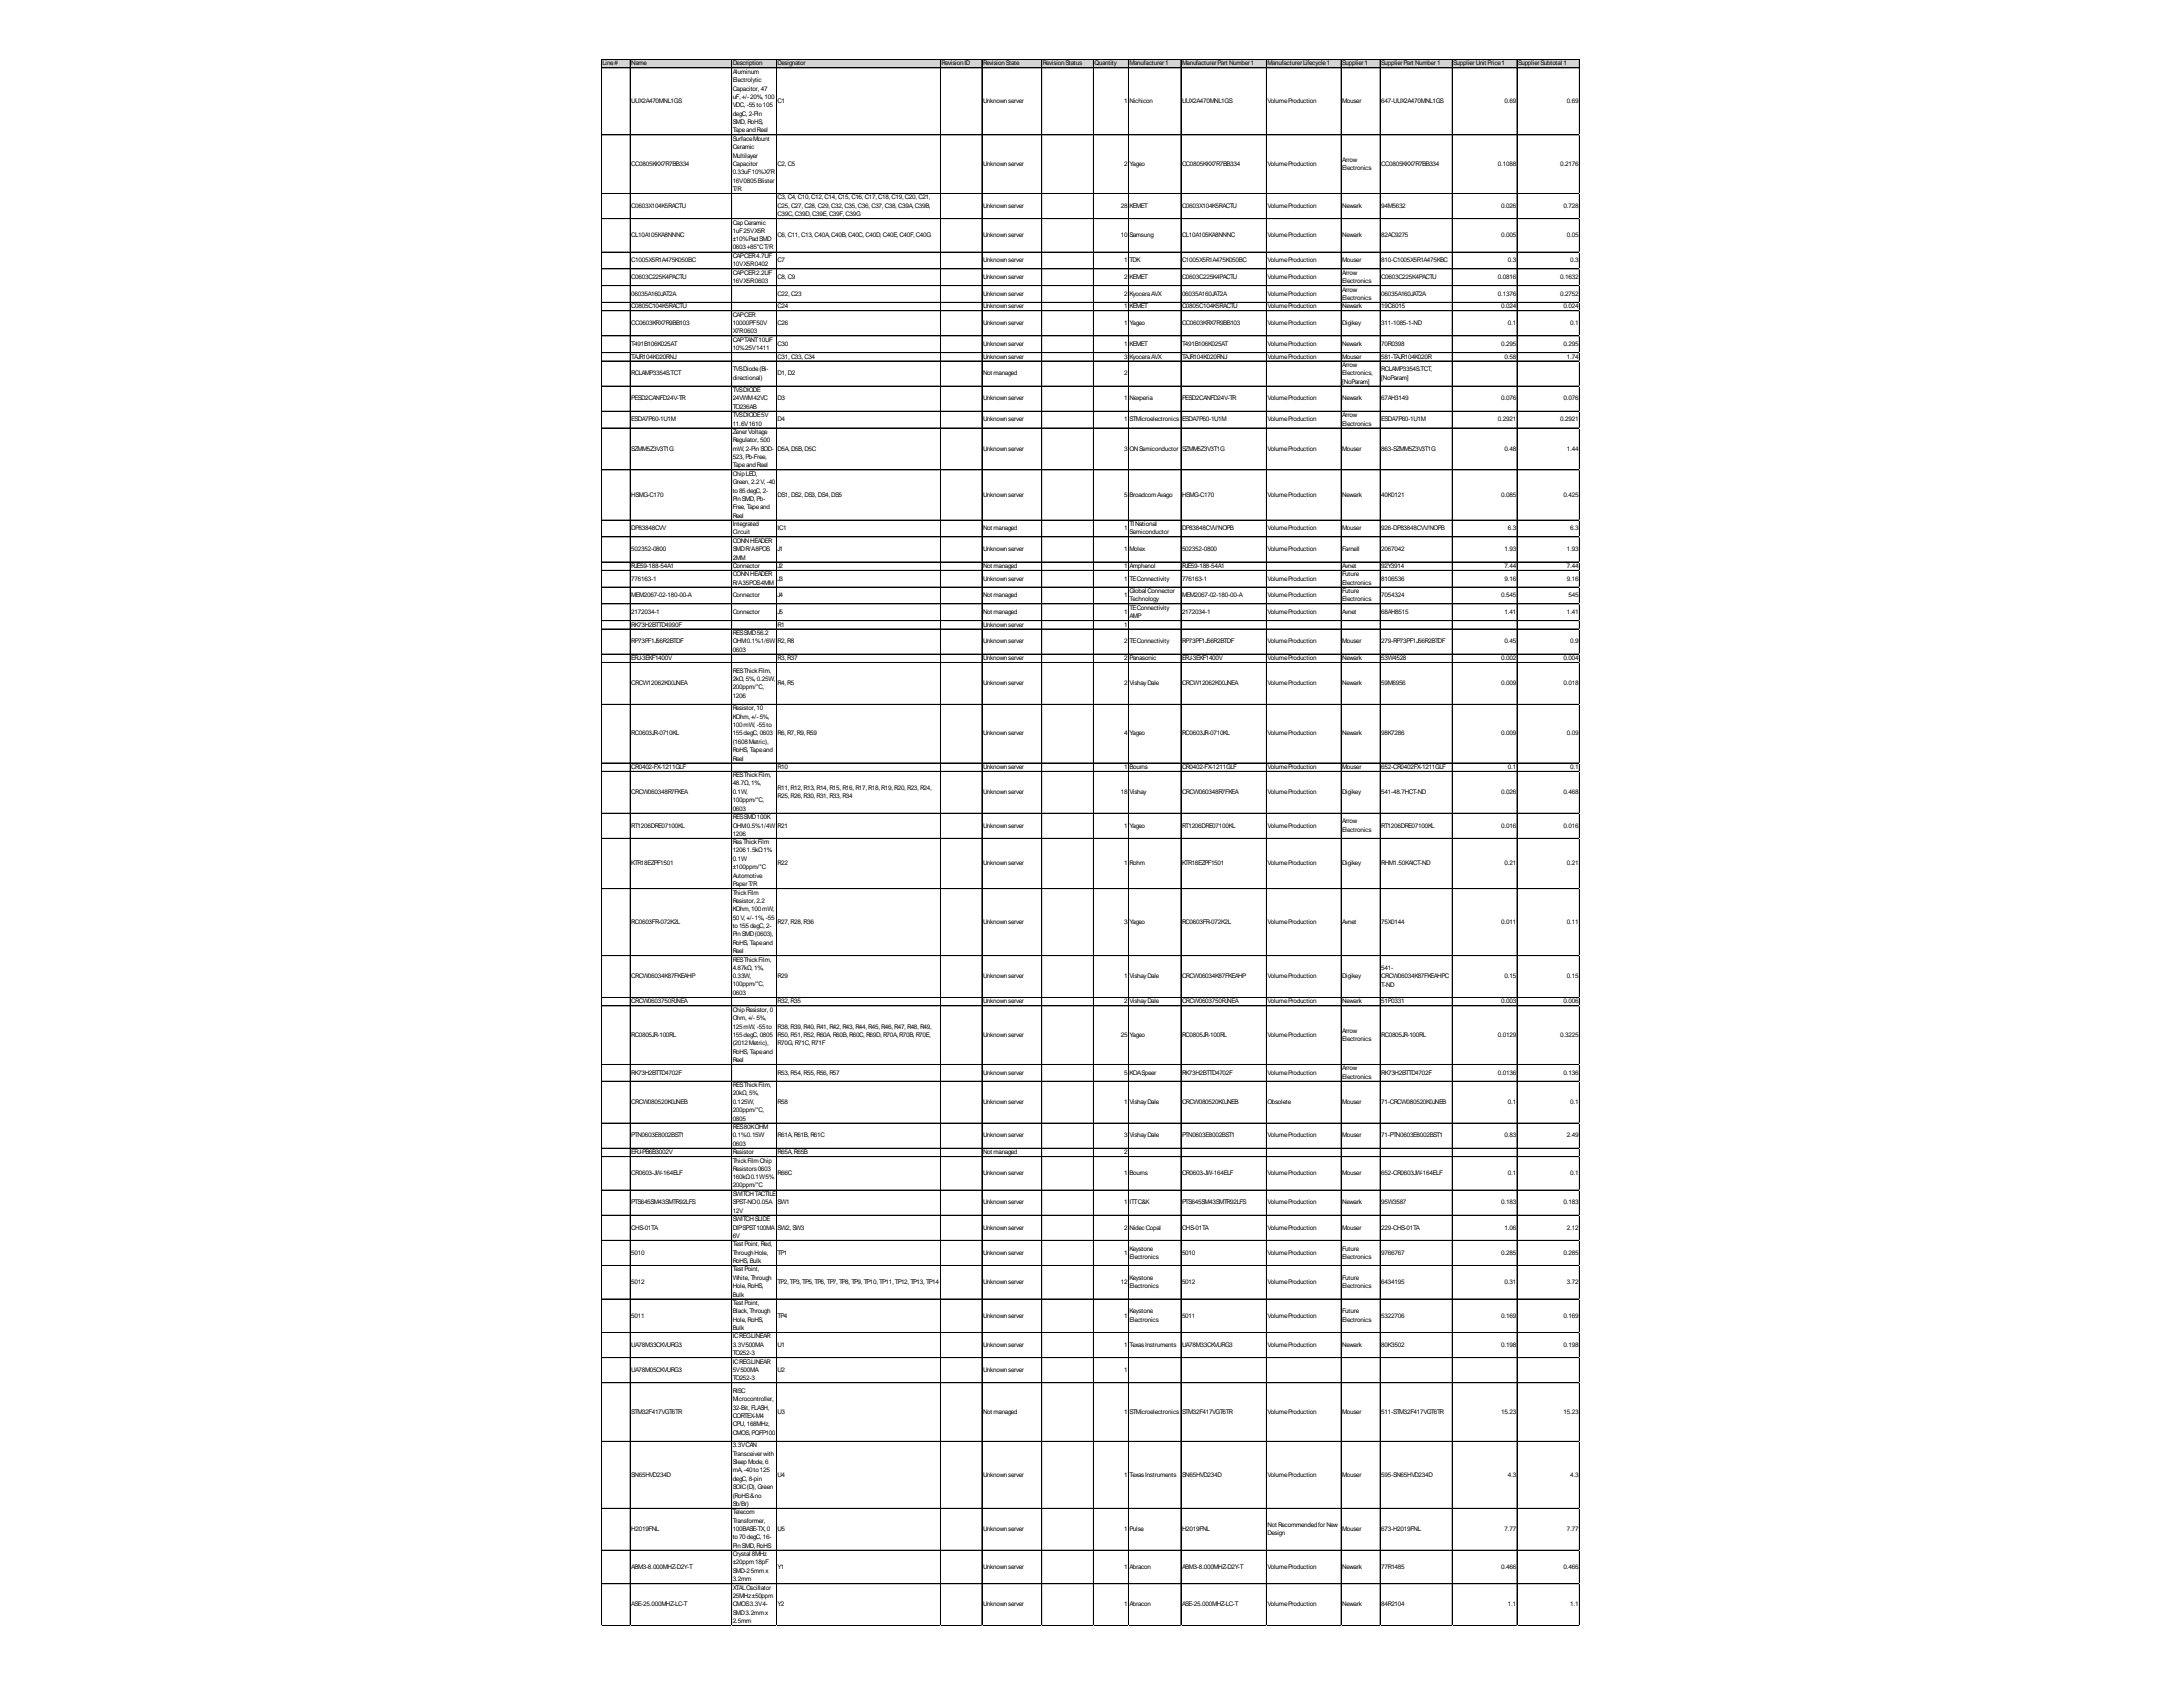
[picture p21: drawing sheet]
<svg xmlns="http://www.w3.org/2000/svg" width="279mm" height="216mm" viewBox="0 0 279 216" stroke-linecap="round" stroke-linejoin="round" font-family="sans-serif">
<defs><g id="words">
<g font-size=".8">
<text x="77.1" y="8.4">Line#</text>
<text x="80.8" y="8.4">Name</text>
<text x="93.8" y="8.4">Description</text>
<text x="93.8" y="9.5">Aluminum</text>
<text x="93.8" y="10.5">Electrolytic</text>
<text x="93.8" y="11.6">Capacitor,47</text>
<text x="99.5" y="8.4">Designator</text>
<text x="120.5" y="8.4">RevisionID</text>
<text x="125.8" y="8.4">RevisionState</text>
<text x="133.5" y="8.4">RevisionStatus</text>
<text x="140.1" y="8.4">Quantity</text>
<text x="144.6" y="8.4">Manufacturer1</text>
<text x="151.3" y="8.4">ManufacturerPart Number1</text>
<text x="162.2" y="8.4">ManufacturerLifecycle1</text>
<text x="171.8" y="8.4">Supplier1</text>
<text x="176.8" y="8.4">SupplierPart Number1</text>
<text x="186" y="8.4">SupplierUnit Price1</text>
<text x="194.3" y="8.4">SupplierSubtotal 1</text>
<text x="80.8" y="13.2">UUX2A470MNL1GS</text>
<text x="93.8" y="12.7">uF,+/-20%,100</text>
<text x="93.8" y="13.7">VDC,-55to105</text>
<text x="93.8" y="14.8">degC,2-Pin</text>
<text x="93.8" y="15.9">SMD,RoHS,</text>
<text x="93.8" y="17">TapeandReel</text>
<text x="99.5" y="13.2">C1</text>
<text x="125.8" y="13.2">Unknownserver</text>
<text x="143.9" y="13.2">1</text>
<text x="144.6" y="13.2">Nichicon</text>
<text x="151.3" y="13.2">UUX2A470MNL1GS</text>
<text x="162.2" y="13.2">VolumeProduction</text>
<text x="171.8" y="13.2">Mouser</text>
<text x="176.8" y="13.2">647-UUX2A470MNL1GS</text>
<text x="192.6" y="13.2">0.69</text>
<text x="200.5" y="13.2">0.69</text>
<text x="80.8" y="21.2">CC0805KKX7R7BB334</text>
<text x="93.8" y="18">SurfaceMount</text>
<text x="93.8" y="19.1">Ceramic</text>
<text x="93.8" y="20.2">Multilayer</text>
<text x="93.8" y="21.2">Capacitor</text>
<text x="93.8" y="22.3">0.33uF10%X7R</text>
<text x="93.8" y="23.4">16V0805Blister</text>
<text x="99.5" y="21.2">C2,C5</text>
<text x="125.8" y="21.2">Unknownserver</text>
<text x="143.9" y="21.2">2</text>
<text x="144.6" y="21.2">Yageo</text>
<text x="151.3" y="21.2">CC0805KKX7R7BB334</text>
<text x="162.2" y="21.2">VolumeProduction</text>
<text x="171.8" y="20.7">Arrow</text>
<text x="171.8" y="21.8">Electronics</text>
<text x="176.8" y="21.2">CC0805KKX7R7BB334</text>
<text x="191.7" y="21.2">0.1088</text>
<text x="199.7" y="21.2">0.2176</text>
<text x="80.8" y="26.6">C0603X104K5RACTU</text>
<text x="93.8" y="24.5">T/R</text>
<text x="93.8" y="28.7">CapCeramic</text>
<text x="93.8" y="29.8">1uF25VX5R</text>
<text x="99.5" y="25.5">C3,C4,C10,C12,C14,C15,C16,C17,C18,C19,C20,C21,</text>
<text x="99.5" y="26.6">C25,C27,C28,C29,C32,C35,C36,C37,C38,C39A,C39B,</text>
<text x="99.5" y="27.7">C39C,C39D,C39E,C39F,C39G</text>
<text x="125.8" y="26.6">Unknownserver</text>
<text x="143.5" y="26.6">28</text>
<text x="144.6" y="26.6">KEMET</text>
<text x="151.3" y="26.6">C0603X104K5RACTU</text>
<text x="162.2" y="26.6">VolumeProduction</text>
<text x="171.8" y="26.6">Newark</text>
<text x="176.8" y="26.6">94M5632</text>
<text x="192.1" y="26.6">0.026</text>
<text x="200.1" y="26.6">0.728</text>
<text x="80.8" y="30.4">CL10A105KA8NNNC</text>
<text x="80.8" y="33.6">C1005X5R1A475K050BC</text>
<text x="80.8" y="35.7">C0603C225K4PACTU</text>
<text x="93.8" y="30.8">±10%PadSMD</text>
<text x="93.8" y="31.9">0603+85°CT/R</text>
<text x="93.8" y="33">CAPCER4.7UF</text>
<text x="93.8" y="34.1">10VX5R0402</text>
<text x="93.8" y="35.2">CAPCER2.2UF</text>
<text x="99.5" y="30.4">C6,C11,C13,C40A,C40B,C40C,C40D,C40E,C40F,C40G</text>
<text x="99.5" y="33.6">C7</text>
<text x="99.5" y="35.7">C8,C9</text>
<text x="125.8" y="30.4">Unknownserver</text>
<text x="125.8" y="33.6">Unknownserver</text>
<text x="125.8" y="35.7">Unknownserver</text>
<text x="143.5" y="30.4">10</text>
<text x="143.9" y="33.6">1</text>
<text x="143.9" y="35.7">2</text>
<text x="144.6" y="30.4">Samsung</text>
<text x="144.6" y="33.6">TDK</text>
<text x="144.6" y="35.7">KEMET</text>
<text x="151.3" y="30.4">CL10A105KA8NNNC</text>
<text x="151.3" y="33.6">C1005X5R1A475K050BC</text>
<text x="151.3" y="35.7">C0603C225K4PACTU</text>
<text x="162.2" y="30.4">VolumeProduction</text>
<text x="162.2" y="33.6">VolumeProduction</text>
<text x="162.2" y="35.7">VolumeProduction</text>
<text x="171.8" y="30.4">Newark</text>
<text x="171.8" y="33.6">Mouser</text>
<text x="171.8" y="35.2">Arrow</text>
<text x="176.8" y="30.4">82AC9275</text>
<text x="176.8" y="33.6">810-C1005X5R1A475KBC</text>
<text x="176.8" y="35.7">C0603C225K4PACTU</text>
<text x="191.7" y="35.7">0.0816</text>
<text x="192.1" y="30.4">0.005</text>
<text x="193" y="33.6">0.3</text>
<text x="199.7" y="35.7">0.1632</text>
<text x="200.5" y="30.4">0.05</text>
<text x="201" y="33.6">0.3</text>
<text x="80.8" y="37.9">06035A160JAT2A</text>
<text x="80.8" y="39.5">C0805C104K5RACTU</text>
<text x="80.8" y="41.6">CC0603KRX7R9BB103</text>
<text x="93.8" y="36.2">16VX5R0603</text>
<text x="93.8" y="40.5">CAPCER</text>
<text x="93.8" y="41.6">10000PF50V</text>
<text x="99.5" y="37.9">C22,C23</text>
<text x="99.5" y="39.5">C24</text>
<text x="99.5" y="41.6">C26</text>
<text x="125.8" y="37.9">Unknownserver</text>
<text x="125.8" y="39.5">Unknownserver</text>
<text x="125.8" y="41.6">Unknownserver</text>
<text x="143.9" y="37.9">2</text>
<text x="143.9" y="39.5">1</text>
<text x="143.9" y="41.6">1</text>
<text x="144.6" y="37.9">KyoceraAVX</text>
<text x="144.6" y="39.5">KEMET</text>
<text x="144.6" y="41.6">Yageo</text>
<text x="151.3" y="37.9">06035A160JAT2A</text>
<text x="151.3" y="39.5">C0805C104K5RACTU</text>
<text x="151.3" y="41.6">CC0603KRX7R9BB103</text>
<text x="162.2" y="37.9">VolumeProduction</text>
<text x="162.2" y="39.5">VolumeProduction</text>
<text x="162.2" y="41.6">VolumeProduction</text>
<text x="171.8" y="36.2">Electronics</text>
<text x="171.8" y="37.3">Arrow</text>
<text x="171.8" y="38.4">Electronics</text>
<text x="171.8" y="39.5">Newark</text>
<text x="171.8" y="41.6">Digikey</text>
<text x="176.8" y="37.9">06035A160JAT2A</text>
<text x="176.8" y="39.5">19C6015</text>
<text x="176.8" y="41.6">311-1085-1-ND</text>
<text x="191.7" y="37.9">0.1376</text>
<text x="192.1" y="39.5">0.024</text>
<text x="193" y="41.6">0.1</text>
<text x="199.7" y="37.9">0.2752</text>
<text x="200.1" y="39.5">0.024</text>
<text x="201" y="41.6">0.1</text>
<text x="80.8" y="44.3">T491B106K025AT</text>
<text x="80.8" y="45.9">TAJR104K020RNJ</text>
<text x="93.8" y="42.7">X7R0603</text>
<text x="93.8" y="43.8">CAPTANT10UF</text>
<text x="93.8" y="44.8">10%25V1411</text>
<text x="93.8" y="47.5">TVSDiode(Bi-</text>
<text x="99.5" y="44.3">C30</text>
<text x="99.5" y="45.9">C31,C33,C34</text>
<text x="125.8" y="44.3">Unknownserver</text>
<text x="125.8" y="45.9">Unknownserver</text>
<text x="143.9" y="44.3">1</text>
<text x="143.9" y="45.9">3</text>
<text x="144.6" y="44.3">KEMET</text>
<text x="144.6" y="45.9">KyoceraAVX</text>
<text x="151.3" y="44.3">T491B106K025AT</text>
<text x="151.3" y="45.9">TAJR104K020RNJ</text>
<text x="162.2" y="44.3">VolumeProduction</text>
<text x="162.2" y="45.9">VolumeProduction</text>
<text x="171.8" y="44.3">Newark</text>
<text x="171.8" y="45.9">Mouser</text>
<text x="171.8" y="47">Arrow</text>
<text x="176.8" y="44.3">70R0398</text>
<text x="176.8" y="45.9">581-TAJR104K020R</text>
<text x="176.8" y="47.5">RCLAMP3354S.TCT,</text>
<text x="192.1" y="44.3">0.295</text>
<text x="192.6" y="45.9">0.58</text>
<text x="200.1" y="44.3">0.295</text>
<text x="200.5" y="45.9">1.74</text>
<text x="80.8" y="48">RCLAMP3354S.TCT</text>
<text x="80.8" y="51.3">PESD2CANFD24V-TR</text>
<text x="80.8" y="53.9">ESDA7P60-1U1M</text>
<text x="93.8" y="48.6">directional)</text>
<text x="93.8" y="50.2">TVSDIODE</text>
<text x="93.8" y="51.3">24VWM42VC</text>
<text x="93.8" y="52.3">TO236AB</text>
<text x="93.8" y="53.4">TVSDIODE5V</text>
<text x="99.5" y="48">D1,D2</text>
<text x="99.5" y="51.3">D3</text>
<text x="99.5" y="53.9">D4</text>
<text x="125.8" y="48">Not managed</text>
<text x="125.8" y="51.3">Unknownserver</text>
<text x="125.8" y="53.9">Unknownserver</text>
<text x="143.9" y="48">2</text>
<text x="143.9" y="51.3">1</text>
<text x="143.9" y="53.9">1</text>
<text x="144.6" y="51.3">Nexperia</text>
<text x="144.6" y="53.9">STMicroelectronics</text>
<text x="151.3" y="51.3">PESD2CANFD24V-TR</text>
<text x="151.3" y="53.9">ESDA7P60-1U1M</text>
<text x="162.2" y="51.3">VolumeProduction</text>
<text x="162.2" y="53.9">VolumeProduction</text>
<text x="171.8" y="48">Electronics,</text>
<text x="171.8" y="49.1">[NoParam]</text>
<text x="171.8" y="51.3">Newark</text>
<text x="171.8" y="53.4">Arrow</text>
<text x="176.8" y="48.6">[NoParam]</text>
<text x="176.8" y="51.3">67AH3149</text>
<text x="176.8" y="53.9">ESDA7P60-1U1M</text>
<text x="191.7" y="53.9">0.2921</text>
<text x="192.1" y="51.3">0.076</text>
<text x="199.7" y="53.9">0.2921</text>
<text x="200.1" y="51.3">0.076</text>
<text x="80.8" y="57.7">SZMM5Z3V3T1G</text>
<text x="93.8" y="54.5">11.6V1610</text>
<text x="93.8" y="55.5">ZenerVoltage</text>
<text x="93.8" y="56.6">Regulator,500</text>
<text x="93.8" y="57.7">mW,2-PinSOD-</text>
<text x="93.8" y="58.8">523,Pb-Free,</text>
<text x="93.8" y="59.8">TapeandReel</text>
<text x="99.5" y="57.7">D5A,D5B,D5C</text>
<text x="125.8" y="57.7">Unknownserver</text>
<text x="143.9" y="57.7">3</text>
<text x="144.6" y="57.7">ONSemiconductor</text>
<text x="151.3" y="57.7">SZMM5Z3V3T1G</text>
<text x="162.2" y="57.7">VolumeProduction</text>
<text x="171.8" y="54.5">Electronics</text>
<text x="171.8" y="57.7">Mouser</text>
<text x="176.8" y="57.7">863-SZMM5Z3V3T1G</text>
<text x="192.6" y="57.7">0.48</text>
<text x="200.5" y="57.7">1.44</text>
<text x="80.8" y="63.6">HSMG-C170</text>
<text x="93.8" y="60.9">ChipLED,</text>
<text x="93.8" y="62">Green,2.2V,-40</text>
<text x="93.8" y="63">to85degC,2-</text>
<text x="93.8" y="64.1">PinSMD,Pb-</text>
<text x="93.8" y="65.2">Free,Tapeand</text>
<text x="99.5" y="63.6">DS1,DS2,DS3,DS4,DS5</text>
<text x="125.8" y="63.6">Unknownserver</text>
<text x="143.9" y="63.6">5</text>
<text x="144.6" y="63.6">BroadcomAvago</text>
<text x="151.3" y="63.6">HSMG-C170</text>
<text x="162.2" y="63.6">VolumeProduction</text>
<text x="171.8" y="63.6">Newark</text>
<text x="176.8" y="63.6">40K0121</text>
<text x="192.1" y="63.6">0.085</text>
<text x="200.1" y="63.6">0.425</text>
<text x="80.8" y="67.9">DP83848CVV</text>
<text x="80.8" y="70.5">502352-0800</text>
<text x="93.8" y="66.3">Reel</text>
<text x="93.8" y="67.3">Integrated</text>
<text x="93.8" y="68.4">Circuit</text>
<text x="93.8" y="69.5">CONNHEADER</text>
<text x="93.8" y="70.5">SMDR/A8POS</text>
<text x="93.8" y="71.6">2MM</text>
<text x="99.5" y="67.9">IC1</text>
<text x="99.5" y="70.5">J1</text>
<text x="125.8" y="67.9">Not managed</text>
<text x="125.8" y="70.5">Unknownserver</text>
<text x="143.9" y="67.9">1</text>
<text x="143.9" y="70.5">1</text>
<text x="144.6" y="67.3">TINational</text>
<text x="144.6" y="68.4">Semiconductor</text>
<text x="144.6" y="70.5">Molex</text>
<text x="151.3" y="67.9">DP83848CVV/NOPB</text>
<text x="151.3" y="70.5">502352-0800</text>
<text x="162.2" y="67.9">VolumeProduction</text>
<text x="162.2" y="70.5">VolumeProduction</text>
<text x="171.8" y="67.9">Mouser</text>
<text x="171.8" y="70.5">Farnell</text>
<text x="176.8" y="67.9">926-DP83848CVV/NOPB</text>
<text x="176.8" y="70.5">2067042</text>
<text x="192.6" y="70.5">1.93</text>
<text x="193" y="67.9">6.3</text>
<text x="200.5" y="70.5">1.93</text>
<text x="201" y="67.9">6.3</text>
<text x="80.8" y="72.7">RJE59-188-54A1</text>
<text x="80.8" y="74.3">776163-1</text>
<text x="80.8" y="76.4">MEM2067-02-180-00-A</text>
<text x="93.8" y="72.7">Connector</text>
<text x="93.8" y="73.8">CONNHEADER</text>
<text x="93.8" y="74.8">R/A35POS4MM</text>
<text x="93.8" y="76.4">Connector</text>
<text x="99.5" y="72.7">J2</text>
<text x="99.5" y="74.3">J3</text>
<text x="99.5" y="76.4">J4</text>
<text x="125.8" y="72.7">Not managed</text>
<text x="125.8" y="74.3">Unknownserver</text>
<text x="125.8" y="76.4">Not managed</text>
<text x="143.9" y="72.7">1</text>
<text x="143.9" y="74.3">1</text>
<text x="143.9" y="76.4">1</text>
<text x="144.6" y="72.7">Amphenol</text>
<text x="144.6" y="74.3">TEConnectivity</text>
<text x="144.6" y="75.9">Global Connector</text>
<text x="144.6" y="77">Technology</text>
<text x="151.3" y="72.7">RJE59-188-54A1</text>
<text x="151.3" y="74.3">776163-1</text>
<text x="151.3" y="76.4">MEM2067-02-180-00-A</text>
<text x="162.2" y="74.3">VolumeProduction</text>
<text x="162.2" y="76.4">VolumeProduction</text>
<text x="171.8" y="72.7">Avnet</text>
<text x="171.8" y="73.8">Future</text>
<text x="171.8" y="74.8">Electronics</text>
<text x="171.8" y="75.9">Future</text>
<text x="171.8" y="77">Electronics</text>
<text x="176.8" y="72.7">92Y3914</text>
<text x="176.8" y="74.3">8106536</text>
<text x="176.8" y="76.4">7054324</text>
<text x="192.1" y="76.4">0.545</text>
<text x="192.6" y="72.7">7.44</text>
<text x="192.6" y="74.3">9.16</text>
<text x="200.5" y="72.7">7.44</text>
<text x="200.5" y="74.3">9.16</text>
<text x="200.8" y="76.4">545</text>
<text x="80.8" y="78.6">2172034-1</text>
<text x="80.8" y="80.2">RK73H2BTTD4990F</text>
<text x="80.8" y="82.3">RP73PF1J56R2BTDF</text>
<text x="93.8" y="78.6">Connector</text>
<text x="93.8" y="81.3">RESSMD56.2</text>
<text x="93.8" y="82.3">OHM0.1%1/6W</text>
<text x="93.8" y="83.4">0603</text>
<text x="99.5" y="78.6">J5</text>
<text x="99.5" y="80.2">R1</text>
<text x="99.5" y="82.3">R2,R8</text>
<text x="125.8" y="78.6">Not managed</text>
<text x="125.8" y="80.2">Unknownserver</text>
<text x="125.8" y="82.3">Unknownserver</text>
<text x="143.9" y="78.6">1</text>
<text x="143.9" y="80.2">1</text>
<text x="143.9" y="82.3">2</text>
<text x="144.6" y="78">TEConnectivity</text>
<text x="144.6" y="79.1">AMP</text>
<text x="144.6" y="82.3">TEConnectivity</text>
<text x="151.3" y="78.6">2172034-1</text>
<text x="151.3" y="82.3">RP73PF1J56R2BTDF</text>
<text x="162.2" y="78.6">VolumeProduction</text>
<text x="162.2" y="82.3">VolumeProduction</text>
<text x="171.8" y="78.6">Avnet</text>
<text x="171.8" y="82.3">Mouser</text>
<text x="176.8" y="78.6">68AH8515</text>
<text x="176.8" y="82.3">279-RP73PF1J56R2BTDF</text>
<text x="192.6" y="78.6">1.41</text>
<text x="192.6" y="82.3">0.45</text>
<text x="200.5" y="78.6">1.41</text>
<text x="201" y="82.3">0.9</text>
<text x="80.8" y="84.5">ERJ-3EKF1400V</text>
<text x="80.8" y="87.7">CRCW12062K00JNEA</text>
<text x="93.8" y="86.1">RESThickFilm,</text>
<text x="93.8" y="87.1">2kΩ,5%,0.25W,</text>
<text x="93.8" y="88.2">200ppm/°C,</text>
<text x="93.8" y="89.3">1206</text>
<text x="99.5" y="84.5">R3,R37</text>
<text x="99.5" y="87.7">R4,R5</text>
<text x="125.8" y="84.5">Unknownserver</text>
<text x="125.8" y="87.7">Unknownserver</text>
<text x="143.9" y="84.5">2</text>
<text x="143.9" y="87.7">2</text>
<text x="144.6" y="84.5">Panasonic</text>
<text x="144.6" y="87.7">VishayDale</text>
<text x="151.3" y="84.5">ERJ-3EKF1400V</text>
<text x="151.3" y="87.7">CRCW12062K00JNEA</text>
<text x="162.2" y="84.5">VolumeProduction</text>
<text x="162.2" y="87.7">VolumeProduction</text>
<text x="171.8" y="84.5">Newark</text>
<text x="171.8" y="87.7">Newark</text>
<text x="176.8" y="84.5">53W4528</text>
<text x="176.8" y="87.7">59M6956</text>
<text x="192.1" y="84.5">0.002</text>
<text x="192.1" y="87.7">0.009</text>
<text x="200.1" y="84.5">0.004</text>
<text x="200.1" y="87.7">0.018</text>
<text x="80.8" y="94.1">RC0603JR-0710KL</text>
<text x="93.8" y="90.9">Resistor,10</text>
<text x="93.8" y="92">KOhm,+/-5%,</text>
<text x="93.8" y="93.1">100mW,-55to</text>
<text x="93.8" y="94.1">155degC,0603</text>
<text x="93.8" y="95.2">(1608Metric),</text>
<text x="99.5" y="94.1">R6,R7,R9,R59</text>
<text x="125.8" y="94.1">Unknownserver</text>
<text x="143.9" y="94.1">4</text>
<text x="144.6" y="94.1">Yageo</text>
<text x="151.3" y="94.1">RC0603JR-0710KL</text>
<text x="162.2" y="94.1">VolumeProduction</text>
<text x="171.8" y="94.1">Newark</text>
<text x="176.8" y="94.1">98K7286</text>
<text x="192.1" y="94.1">0.009</text>
<text x="200.5" y="94.1">0.09</text>
<text x="80.8" y="98.4">CR0402-FX-1211GLF</text>
<text x="80.8" y="101.6">CRCW060348R7FKEA</text>
<text x="93.8" y="96.3">RoHS,Tapeand</text>
<text x="93.8" y="97.3">Reel</text>
<text x="93.8" y="99.5">RESThickFilm,</text>
<text x="93.8" y="100.5">48.7Ω,1%,</text>
<text x="93.8" y="101.6">0.1W,</text>
<text x="99.5" y="98.4">R10</text>
<text x="99.5" y="101.1">R11,R12,R13,R14,R15,R16,R17,R18,R19,R20,R23,R24,</text>
<text x="125.8" y="98.4">Unknownserver</text>
<text x="125.8" y="101.6">Unknownserver</text>
<text x="143.5" y="101.6">18</text>
<text x="143.9" y="98.4">1</text>
<text x="144.6" y="98.4">Bourns</text>
<text x="144.6" y="101.6">Vishay</text>
<text x="151.3" y="98.4">CR0402-FX-1211GLF</text>
<text x="151.3" y="101.6">CRCW060348R7FKEA</text>
<text x="162.2" y="98.4">VolumeProduction</text>
<text x="162.2" y="101.6">VolumeProduction</text>
<text x="171.8" y="98.4">Mouser</text>
<text x="171.8" y="101.6">Digikey</text>
<text x="176.8" y="98.4">652-CR0402FX-1211GLF</text>
<text x="176.8" y="101.6">541-48.7HCT-ND</text>
<text x="192.1" y="101.6">0.026</text>
<text x="193" y="98.4">0.1</text>
<text x="200.1" y="101.6">0.468</text>
<text x="201" y="98.4">0.1</text>
<text x="80.8" y="105.9">RT1206DRE07100KL</text>
<text x="93.8" y="102.6">100ppm/°C,</text>
<text x="93.8" y="103.8">0603</text>
<text x="93.8" y="104.8">RESSMD100K</text>
<text x="93.8" y="105.9">OHM0.5%1/4W</text>
<text x="93.8" y="107">1206</text>
<text x="99.5" y="102.2">R25,R26,R30,R31,R33,R34</text>
<text x="99.5" y="105.9">R21</text>
<text x="125.8" y="105.9">Unknownserver</text>
<text x="143.9" y="105.9">1</text>
<text x="144.6" y="105.9">Yageo</text>
<text x="151.3" y="105.9">RT1206DRE07100KL</text>
<text x="162.2" y="105.9">VolumeProduction</text>
<text x="171.8" y="105.4">Arrow</text>
<text x="171.8" y="106.5">Electronics</text>
<text x="176.8" y="105.9">RT1206DRE07100KL</text>
<text x="192.1" y="105.9">0.016</text>
<text x="200.1" y="105.9">0.016</text>
<text x="80.8" y="110.7">KTR18EZPF1501</text>
<text x="93.8" y="108.1">ResThickFilm</text>
<text x="93.8" y="109.1">12061.5kΩ1%</text>
<text x="93.8" y="110.2">0.1W</text>
<text x="93.8" y="111.2">±100ppm/°C</text>
<text x="93.8" y="112.3">Automotive</text>
<text x="93.8" y="113.4">PaperT/R</text>
<text x="99.5" y="110.7">R22</text>
<text x="125.8" y="110.7">Unknownserver</text>
<text x="143.9" y="110.7">1</text>
<text x="144.6" y="110.7">Rohm</text>
<text x="151.3" y="110.7">KTR18EZPF1501</text>
<text x="162.2" y="110.7">VolumeProduction</text>
<text x="171.8" y="110.7">Digikey</text>
<text x="176.8" y="110.7">RHM1.50KAICT-ND</text>
<text x="192.6" y="110.7">0.21</text>
<text x="200.5" y="110.7">0.21</text>
<text x="80.8" y="118.2">RC0603FR-072K2L</text>
<text x="93.8" y="114.5">ThickFilm</text>
<text x="93.8" y="115.6">Resistor,2.2</text>
<text x="93.8" y="116.6">KOhm,100mW,</text>
<text x="93.8" y="117.7">50V,+/-1%,-55</text>
<text x="93.8" y="118.8">to155degC,2-</text>
<text x="93.8" y="119.8">PinSMD(0603),</text>
<text x="99.5" y="118.2">R27,R28,R36</text>
<text x="125.8" y="118.2">Unknownserver</text>
<text x="143.9" y="118.2">3</text>
<text x="144.6" y="118.2">Yageo</text>
<text x="151.3" y="118.2">RC0603FR-072K2L</text>
<text x="162.2" y="118.2">VolumeProduction</text>
<text x="171.8" y="118.2">Avnet</text>
<text x="176.8" y="118.2">75X0144</text>
<text x="192.1" y="118.2">0.011</text>
<text x="200.5" y="118.2">0.11</text>
<text x="80.8" y="125.2">CRCW06034K87FKEAHP</text>
<text x="93.8" y="120.9">RoHS,Tapeand</text>
<text x="93.8" y="122">Reel</text>
<text x="93.8" y="123.1">RESThickFilm,</text>
<text x="93.8" y="124.1">4.87kΩ,1%,</text>
<text x="93.8" y="125.2">0.33W,</text>
<text x="99.5" y="125.2">R29</text>
<text x="125.8" y="125.2">Unknownserver</text>
<text x="143.9" y="125.2">1</text>
<text x="144.6" y="125.2">VishayDale</text>
<text x="151.3" y="125.2">CRCW06034K87FKEAHP</text>
<text x="162.2" y="125.2">VolumeProduction</text>
<text x="171.8" y="125.2">Digikey</text>
<text x="176.8" y="124.1">541-</text>
<text x="176.8" y="125.2">CRCW06034K87FKEAHPC</text>
<text x="192.6" y="125.2">0.15</text>
<text x="200.5" y="125.2">0.15</text>
<text x="80.8" y="128.4">CRCW0603750RJNEA</text>
<text x="93.8" y="126.2">100ppm/°C,</text>
<text x="93.8" y="127.4">0603</text>
<text x="93.8" y="129.5">ChipResistor,0</text>
<text x="93.8" y="130.6">Ohm,+/-5%,</text>
<text x="93.8" y="131.6">125mW,-55to</text>
<text x="99.5" y="128.4">R32,R35</text>
<text x="99.5" y="131.6">R38,R39,R40,R41,R42,R43,R44,R45,R46,R47,R48,R49,</text>
<text x="125.8" y="128.4">Unknownserver</text>
<text x="143.9" y="128.4">2</text>
<text x="144.6" y="128.4">VishayDale</text>
<text x="151.3" y="128.4">CRCW0603750RJNEA</text>
<text x="162.2" y="128.4">VolumeProduction</text>
<text x="171.8" y="128.4">Newark</text>
<text x="176.8" y="126.3">T-ND</text>
<text x="176.8" y="128.4">51P0331</text>
<text x="192.1" y="128.4">0.003</text>
<text x="200.1" y="128.4">0.006</text>
<text x="80.8" y="132.7">RC0805JR-100RL</text>
<text x="80.8" y="137.5">RK73H2BTTD4702F</text>
<text x="93.8" y="132.7">155degC,0805</text>
<text x="93.8" y="133.8">(2012Metric),</text>
<text x="93.8" y="134.9">RoHS,Tapeand</text>
<text x="93.8" y="135.9">Reel</text>
<text x="99.5" y="132.7">R50,R51,R52,R60A,R60B,R60C,R69D,R70A,R70B,R70E,</text>
<text x="99.5" y="133.8">R70G,R71C,R71F</text>
<text x="99.5" y="137.5">R53,R54,R55,R56,R57</text>
<text x="125.8" y="132.7">Unknownserver</text>
<text x="125.8" y="137.5">Unknownserver</text>
<text x="143.5" y="132.7">25</text>
<text x="143.9" y="137.5">5</text>
<text x="144.6" y="132.7">Yageo</text>
<text x="144.6" y="137.5">KOASpeer</text>
<text x="151.3" y="132.7">RC0805JR-100RL</text>
<text x="151.3" y="137.5">RK73H2BTTD4702F</text>
<text x="162.2" y="132.7">VolumeProduction</text>
<text x="162.2" y="137.5">VolumeProduction</text>
<text x="171.8" y="132.2">Arrow</text>
<text x="171.8" y="133.2">Electronics</text>
<text x="171.8" y="137">Arrow</text>
<text x="176.8" y="132.7">RC0805JR-100RL</text>
<text x="176.8" y="137.5">RK73H2BTTD4702F</text>
<text x="191.7" y="132.7">0.0129</text>
<text x="191.7" y="137.5">0.0136</text>
<text x="199.7" y="132.7">0.3225</text>
<text x="200.1" y="137.5">0.136</text>
<text x="80.8" y="141.3">CRCW080520K0JNEB</text>
<text x="93.8" y="139.1">RESThickFilm,</text>
<text x="93.8" y="140.2">20kΩ,5%,</text>
<text x="93.8" y="141.3">0.125W,</text>
<text x="93.8" y="142.3">200ppm/°C,</text>
<text x="93.8" y="143.4">0805</text>
<text x="99.5" y="141.3">R58</text>
<text x="125.8" y="141.3">Unknownserver</text>
<text x="143.9" y="141.3">1</text>
<text x="144.6" y="141.3">VishayDale</text>
<text x="151.3" y="141.3">CRCW080520K0JNEB</text>
<text x="162.2" y="141.3">Obsolete</text>
<text x="171.8" y="138.1">Electronics</text>
<text x="171.8" y="141.3">Mouser</text>
<text x="176.8" y="141.3">71-CRCW080520K0JNEB</text>
<text x="193" y="141.3">0.1</text>
<text x="201" y="141.3">0.1</text>
<text x="80.8" y="145.6">PTN0603E8002BST1</text>
<text x="80.8" y="147.7">ERJ-PB6B3002V</text>
<text x="93.8" y="144.5">RES80KOHM</text>
<text x="93.8" y="145.6">0.1%0.15W</text>
<text x="93.8" y="146.6">0603</text>
<text x="93.8" y="147.7">Resistor</text>
<text x="93.8" y="148.8">ThickFilmChip</text>
<text x="93.8" y="149.9">Resistors0603</text>
<text x="99.5" y="145.6">R61A,R61B,R61C</text>
<text x="99.5" y="147.7">R65A,R65B</text>
<text x="125.8" y="145.6">Unknownserver</text>
<text x="125.8" y="147.7">Not managed</text>
<text x="143.9" y="145.6">3</text>
<text x="143.9" y="147.7">2</text>
<text x="144.6" y="145.6">VishayDale</text>
<text x="151.3" y="145.6">PTN0603E8002BST1</text>
<text x="162.2" y="145.6">VolumeProduction</text>
<text x="171.8" y="145.6">Mouser</text>
<text x="176.8" y="145.6">71-PTN0603E8002BST1</text>
<text x="192.6" y="145.6">0.83</text>
<text x="200.5" y="145.6">2.49</text>
<text x="80.8" y="150.4">CR0603-JW-164ELF</text>
<text x="80.8" y="154.1">PTS645SM43SMTR92LFS</text>
<text x="93.8" y="150.9">160kΩ0.1W5%</text>
<text x="93.8" y="151.9">200ppm/°C</text>
<text x="93.8" y="153.1">SWITCHTACTILE</text>
<text x="93.8" y="154.1">SPST-NO0.05A</text>
<text x="93.8" y="155.2">12V</text>
<text x="99.5" y="150.4">R66C</text>
<text x="99.5" y="154.1">SW1</text>
<text x="125.8" y="150.4">Unknownserver</text>
<text x="125.8" y="154.1">Unknownserver</text>
<text x="143.9" y="150.4">1</text>
<text x="143.9" y="154.1">1</text>
<text x="144.6" y="150.4">Bourns</text>
<text x="144.6" y="154.1">ITTC&amp;K</text>
<text x="151.3" y="150.4">CR0603-JW-164ELF</text>
<text x="151.3" y="154.1">PTS645SM43SMTR92LFS</text>
<text x="162.2" y="150.4">VolumeProduction</text>
<text x="162.2" y="154.1">VolumeProduction</text>
<text x="171.8" y="150.4">Mouser</text>
<text x="171.8" y="154.1">Newark</text>
<text x="176.8" y="150.4">652-CR0603JW-164ELF</text>
<text x="176.8" y="154.1">95W3587</text>
<text x="192.1" y="154.1">0.183</text>
<text x="193" y="150.4">0.1</text>
<text x="200.1" y="154.1">0.183</text>
<text x="201" y="150.4">0.1</text>
<text x="80.8" y="157.4">CHS-01TA</text>
<text x="80.8" y="160.6">5010</text>
<text x="93.8" y="156.3">SWITCHSLIDE</text>
<text x="93.8" y="157.4">DIPSPST100MA</text>
<text x="93.8" y="158.4">6V</text>
<text x="93.8" y="159.5">Test Point,Red,</text>
<text x="93.8" y="160.6">ThroughHole,</text>
<text x="93.8" y="161.7">RoHS,Bulk</text>
<text x="99.5" y="157.4">SW2,SW3</text>
<text x="99.5" y="160.6">TP1</text>
<text x="125.8" y="157.4">Unknownserver</text>
<text x="125.8" y="160.6">Unknownserver</text>
<text x="143.9" y="157.4">2</text>
<text x="143.9" y="160.6">1</text>
<text x="144.6" y="157.4">NidecCopal</text>
<text x="144.6" y="160">Keystone</text>
<text x="144.6" y="161.1">Electronics</text>
<text x="151.3" y="157.4">CHS-01TA</text>
<text x="151.3" y="160.6">5010</text>
<text x="162.2" y="157.4">VolumeProduction</text>
<text x="162.2" y="160.6">VolumeProduction</text>
<text x="171.8" y="157.4">Mouser</text>
<text x="171.8" y="160">Future</text>
<text x="171.8" y="161.1">Electronics</text>
<text x="176.8" y="157.4">229-CHS-01TA</text>
<text x="176.8" y="160.6">9766767</text>
<text x="192.1" y="160.6">0.285</text>
<text x="192.6" y="157.4">1.06</text>
<text x="200.1" y="160.6">0.285</text>
<text x="200.5" y="157.4">2.12</text>
<text x="80.8" y="164.3">5012</text>
<text x="93.8" y="162.7">Test Point,</text>
<text x="93.8" y="163.8">White,Through</text>
<text x="93.8" y="164.9">Hole,RoHS,</text>
<text x="93.8" y="165.9">Bulk</text>
<text x="93.8" y="167">Test Point,</text>
<text x="99.5" y="164.3">TP2,TP3,TP5,TP6,TP7,TP8,TP9,TP10,TP11,TP12,TP13,TP14</text>
<text x="125.8" y="164.3">Unknownserver</text>
<text x="143.5" y="164.3">12</text>
<text x="144.6" y="163.8">Keystone</text>
<text x="144.6" y="164.9">Electronics</text>
<text x="151.3" y="164.3">5012</text>
<text x="162.2" y="164.3">VolumeProduction</text>
<text x="171.8" y="163.8">Future</text>
<text x="171.8" y="164.9">Electronics</text>
<text x="176.8" y="164.3">6434195</text>
<text x="192.6" y="164.3">0.31</text>
<text x="200.5" y="164.3">3.72</text>
<text x="80.8" y="168.6">5011</text>
<text x="80.8" y="172.4">UA78M33CKVURG3</text>
<text x="93.8" y="168.1">Black,Through</text>
<text x="93.8" y="169.2">Hole,RoHS,</text>
<text x="93.8" y="170.2">Bulk</text>
<text x="93.8" y="171.3">ICREGLINEAR</text>
<text x="93.8" y="172.4">3.3V500MA</text>
<text x="93.8" y="173.4">TO252-3</text>
<text x="99.5" y="168.6">TP4</text>
<text x="99.5" y="172.4">U1</text>
<text x="125.8" y="168.6">Unknownserver</text>
<text x="125.8" y="172.4">Unknownserver</text>
<text x="143.9" y="168.6">1</text>
<text x="143.9" y="172.4">1</text>
<text x="144.6" y="168.1">Keystone</text>
<text x="144.6" y="169.2">Electronics</text>
<text x="144.6" y="172.4">TexasInstruments</text>
<text x="151.3" y="168.6">5011</text>
<text x="151.3" y="172.4">UA78M33CKVURG3</text>
<text x="162.2" y="168.6">VolumeProduction</text>
<text x="162.2" y="172.4">VolumeProduction</text>
<text x="171.8" y="168.1">Future</text>
<text x="171.8" y="169.2">Electronics</text>
<text x="171.8" y="172.4">Newark</text>
<text x="176.8" y="168.6">5322706</text>
<text x="176.8" y="172.4">80K3502</text>
<text x="192.1" y="168.6">0.169</text>
<text x="192.1" y="172.4">0.198</text>
<text x="200.1" y="168.6">0.169</text>
<text x="200.1" y="172.4">0.198</text>
<text x="80.8" y="175.6">UA78M05CKVURG3</text>
<text x="93.8" y="174.5">ICREGLINEAR</text>
<text x="93.8" y="175.6">5V500MA</text>
<text x="93.8" y="176.7">TO252-3</text>
<text x="93.8" y="178.3">RISC</text>
<text x="93.8" y="179.3">Microcontroller,</text>
<text x="99.5" y="175.6">U2</text>
<text x="125.8" y="175.6">Unknownserver</text>
<text x="143.9" y="175.6">1</text>
<text x="80.8" y="180.9">STM32F417VGT6TR</text>
<text x="93.8" y="180.4">32-Bit,FLASH,</text>
<text x="93.8" y="181.5">CORTEX-M4</text>
<text x="93.8" y="182.6">CPU,168MHz,</text>
<text x="93.8" y="183.6">CMOS,PQFP100</text>
<text x="93.8" y="185.2">3.3VCAN</text>
<text x="99.5" y="180.9">U3</text>
<text x="125.8" y="180.9">Not managed</text>
<text x="143.9" y="180.9">1</text>
<text x="144.6" y="180.9">STMicroelectronics</text>
<text x="151.3" y="180.9">STM32F417VGT6TR</text>
<text x="162.2" y="180.9">VolumeProduction</text>
<text x="171.8" y="180.9">Mouser</text>
<text x="176.8" y="180.9">511-STM32F417VGT6TR</text>
<text x="192.1" y="180.9">15.23</text>
<text x="200.1" y="180.9">15.23</text>
<text x="80.8" y="189">SN65HVD234D</text>
<text x="93.8" y="186.3">Transceiverwith</text>
<text x="93.8" y="187.4">SleepMode,6</text>
<text x="93.8" y="188.4">mA,-40to125</text>
<text x="93.8" y="189.5">degC,8-pin</text>
<text x="93.8" y="190.6">SOIC(D),Green</text>
<text x="93.8" y="191.7">(RoHS&amp;no</text>
<text x="99.5" y="189">U4</text>
<text x="125.8" y="189">Unknownserver</text>
<text x="143.9" y="189">1</text>
<text x="144.6" y="189">TexasInstruments</text>
<text x="151.3" y="189">SN65HVD234D</text>
<text x="162.2" y="189">VolumeProduction</text>
<text x="171.8" y="189">Mouser</text>
<text x="176.8" y="189">595-SN65HVD234D</text>
<text x="193" y="189">4.3</text>
<text x="201" y="189">4.3</text>
<text x="80.8" y="195.9">H2019FNL</text>
<text x="93.8" y="192.7">Sb/Br)</text>
<text x="93.8" y="193.8">Telecom</text>
<text x="93.8" y="194.9">Transformer,</text>
<text x="93.8" y="195.9">100BASE-TX,0</text>
<text x="93.8" y="197">to70degC,16-</text>
<text x="99.5" y="195.9">U5</text>
<text x="125.8" y="195.9">Unknownserver</text>
<text x="143.9" y="195.9">1</text>
<text x="144.6" y="195.9">Pulse</text>
<text x="151.3" y="195.9">H2019FNL</text>
<text x="162.2" y="195.4">Not RecommendedforNew</text>
<text x="162.2" y="196.5">Design</text>
<text x="171.8" y="195.9">Mouser</text>
<text x="176.8" y="195.9">673-H2019FNL</text>
<text x="192.6" y="195.9">7.77</text>
<text x="200.5" y="195.9">7.77</text>
<text x="80.8" y="200.8">ABM3-8.000MHZ-D2Y-T</text>
<text x="93.8" y="198.1">PinSMD,RoHS</text>
<text x="93.8" y="199.2">Crystal 8MHz</text>
<text x="93.8" y="200.2">±20ppm18pF</text>
<text x="93.8" y="201.3">SMD-25mmx</text>
<text x="93.8" y="202.4">3.2mm</text>
<text x="93.8" y="203.5">XTALOscillator</text>
<text x="99.5" y="200.8">Y1</text>
<text x="125.8" y="200.8">Unknownserver</text>
<text x="143.9" y="200.8">1</text>
<text x="144.6" y="200.8">Abracon</text>
<text x="151.3" y="200.8">ABM3-8.000MHZ-D2Y-T</text>
<text x="162.2" y="200.8">VolumeProduction</text>
<text x="171.8" y="200.8">Newark</text>
<text x="176.8" y="200.8">77R1485</text>
<text x="192.1" y="200.8">0.466</text>
<text x="200.1" y="200.8">0.466</text>
<text x="80.8" y="205.6">ASE-25.000MHZ-LC-T</text>
<text x="93.8" y="204.5">25MHz±50ppm</text>
<text x="93.8" y="205.6">CMOS3.3V4-</text>
<text x="93.8" y="206.7">SMD3.2mmx</text>
<text x="93.8" y="207.7">2.5mm</text>
<text x="99.5" y="205.6">Y2</text>
<text x="125.8" y="205.6">Unknownserver</text>
<text x="143.9" y="205.6">1</text>
<text x="144.6" y="205.6">Abracon</text>
<text x="151.3" y="205.6">ASE-25.000MHZ-LC-T</text>
<text x="162.2" y="205.6">VolumeProduction</text>
<text x="171.8" y="205.6">Newark</text>
<text x="176.8" y="205.6">84R2104</text>
<text x="193" y="205.6">1.1</text>
<text x="201" y="205.6">1.1</text>
</g>
</g></defs>
<path d="M77 7.6h125.2v1.1h-125.2z" fill="#d3d3d3"/>
<g fill="none" stroke="#000" stroke-width=".13">
<path d="M77 7.6v200.5M77 8.7h125.2M77 17.3h125.2M80.7 7.6v200.5M93.6 7.6v200.5M99.4 7.6v200.5M120.4 7.6v200.5M125.7 7.6v200.5M133.3 7.6v200.5M139.9 7.6l.1 200.5M144.4 7.6v200.5M151.1 7.6l.1 200.5"/>
<path d="M162.1 7.6v200.5M171.7 7.6v200.5M176.6 7.6l.1 200.5M185.9 7.6v200.5M194.2 7.6v200.5M202.1 7.6l.1 200.5M202.2 7.6h-125.2v200.5M77 24.8h125.2M77 28h125.2M77 32.3h125.2M77 34.4h125.2M77 36.6h125.2"/>
<path d="M77 38.7h125.2M77 39.8h125.2M77 43h125.2M77 45.1h125.2M77 46.2h125.2M77 49.4h125.2M77 52.6h125.2M77 54.8h125.2M77 60.1h125.2M77 66.6h125.2M77 68.7h125.2M77 71.9h125.2"/>
<path d="M77 73h125.2M77 75.1h125.2M77 75.2h125.2M77 77.3h125.2M77 79.4h125.2M77 80.5h125.2M77 83.7h125.2M77 84.8h125.2M77 90.1h125.2M77 90.2h125.2M77 97.6h125.2M77 98.7h125.2"/>
<path d="M77 104.1h125.2M77 107.3h125.2M77 113.7h125.2M77 122.3h125.2M77 127.7h125.2M77 128.7h125.2M77 136.2h125.2M77 138.4h125.2M77 143.7h125.2M77 146.9h125.2M77 148h125.2M77 152.3h125.2"/>
<path d="M77 155.5h125.2M77 158.7h125.2M77 162h125.2M77 166.2h125.2M77 166.3h125.2M77 170.5h125.2M77 173.7h125.2M77 177h125.2M77 184.5h125.2M77 193h125.2M77 198.4h125.2M77 202.7h125.2"/>
<path d="M77 208h125.2"/>
</g>
<path d="M77 208.1h.1" fill="none" stroke="#d4d4d4" stroke-width=".13"/>
<path d="M80.7 208.1h.1" fill="none" stroke="#d4d4d4" stroke-width=".13"/>
<path d="M93.6 208.1h.1" fill="none" stroke="#d4d4d4" stroke-width=".13"/>
<path d="M99.4 208.1h.1" fill="none" stroke="#d4d4d4" stroke-width=".13"/>
<path d="M120.4 208.1h.1" fill="none" stroke="#d4d4d4" stroke-width=".13"/>
<path d="M125.7 208.1h.1" fill="none" stroke="#d4d4d4" stroke-width=".13"/>
<path d="M133.3 208.1h.1" fill="none" stroke="#d4d4d4" stroke-width=".13"/>
<path d="M139.9 208.1h.1" fill="none" stroke="#d4d4d4" stroke-width=".13"/>
<path d="M144.4 208.1h.1" fill="none" stroke="#d4d4d4" stroke-width=".13"/>
<path d="M151.1 208.1h.1" fill="none" stroke="#d4d4d4" stroke-width=".13"/>
<path d="M162.1 208.1h.1" fill="none" stroke="#d4d4d4" stroke-width=".13"/>
<path d="M171.7 208.1h.1" fill="none" stroke="#d4d4d4" stroke-width=".13"/>
<path d="M176.6 208.1h.1" fill="none" stroke="#d4d4d4" stroke-width=".13"/>
<path d="M185.9 208.1h.1" fill="none" stroke="#d4d4d4" stroke-width=".13"/>
<path d="M194.2 208.1h.1" fill="none" stroke="#d4d4d4" stroke-width=".13"/>
<path d="M202.1 208.1h.1" fill="none" stroke="#d4d4d4" stroke-width=".13"/>
<path d="M202.2 17.3h.1" fill="none" stroke="#d4d4d4" stroke-width=".13"/>
<path d="M202.2 24.8h.1" fill="none" stroke="#d4d4d4" stroke-width=".13"/>
<path d="M202.2 28h.1" fill="none" stroke="#d4d4d4" stroke-width=".13"/>
<path d="M202.2 32.3h.1" fill="none" stroke="#d4d4d4" stroke-width=".13"/>
<path d="M202.2 34.4h.1" fill="none" stroke="#d4d4d4" stroke-width=".13"/>
<path d="M202.2 36.6h.1" fill="none" stroke="#d4d4d4" stroke-width=".13"/>
<path d="M202.2 38.7h.1" fill="none" stroke="#d4d4d4" stroke-width=".13"/>
<path d="M202.2 39.8h.1" fill="none" stroke="#d4d4d4" stroke-width=".13"/>
<path d="M202.2 43h.1" fill="none" stroke="#d4d4d4" stroke-width=".13"/>
<path d="M202.2 45.1h.1" fill="none" stroke="#d4d4d4" stroke-width=".13"/>
<path d="M202.2 46.2h.1" fill="none" stroke="#d4d4d4" stroke-width=".13"/>
<path d="M202.2 49.4h.1" fill="none" stroke="#d4d4d4" stroke-width=".13"/>
<path d="M202.2 52.6h.1" fill="none" stroke="#d4d4d4" stroke-width=".13"/>
<path d="M202.2 54.8h.1" fill="none" stroke="#d4d4d4" stroke-width=".13"/>
<path d="M202.2 60.1h.1" fill="none" stroke="#d4d4d4" stroke-width=".13"/>
<path d="M202.2 66.6h.1" fill="none" stroke="#d4d4d4" stroke-width=".13"/>
<path d="M202.2 68.7h.1" fill="none" stroke="#d4d4d4" stroke-width=".13"/>
<path d="M202.2 71.9h.1" fill="none" stroke="#d4d4d4" stroke-width=".13"/>
<path d="M202.2 73h.1" fill="none" stroke="#d4d4d4" stroke-width=".13"/>
<path d="M202.2 75.1h.1" fill="none" stroke="#d4d4d4" stroke-width=".13"/>
<path d="M202.2 77.3h.1" fill="none" stroke="#d4d4d4" stroke-width=".13"/>
<path d="M202.2 79.4h.1" fill="none" stroke="#d4d4d4" stroke-width=".13"/>
<path d="M202.2 80.5h.1" fill="none" stroke="#d4d4d4" stroke-width=".13"/>
<path d="M202.2 83.7h.1" fill="none" stroke="#d4d4d4" stroke-width=".13"/>
<path d="M202.2 84.8h.1" fill="none" stroke="#d4d4d4" stroke-width=".13"/>
<path d="M202.2 90.1h.1" fill="none" stroke="#d4d4d4" stroke-width=".13"/>
<path d="M202.2 97.6h.1" fill="none" stroke="#d4d4d4" stroke-width=".13"/>
<path d="M202.2 98.7h.1" fill="none" stroke="#d4d4d4" stroke-width=".13"/>
<path d="M202.2 104.1h.1" fill="none" stroke="#d4d4d4" stroke-width=".13"/>
<path d="M202.2 107.3h.1" fill="none" stroke="#d4d4d4" stroke-width=".13"/>
<path d="M202.2 113.7h.1" fill="none" stroke="#d4d4d4" stroke-width=".13"/>
<path d="M202.2 122.3h.1" fill="none" stroke="#d4d4d4" stroke-width=".13"/>
<path d="M202.2 127.7h.1" fill="none" stroke="#d4d4d4" stroke-width=".13"/>
<path d="M202.2 128.7h.1" fill="none" stroke="#d4d4d4" stroke-width=".13"/>
<path d="M202.2 136.2h.1" fill="none" stroke="#d4d4d4" stroke-width=".13"/>
<path d="M202.2 138.4h.1" fill="none" stroke="#d4d4d4" stroke-width=".13"/>
<path d="M202.2 143.7h.1" fill="none" stroke="#d4d4d4" stroke-width=".13"/>
<path d="M202.2 146.9h.1" fill="none" stroke="#d4d4d4" stroke-width=".13"/>
<path d="M202.2 148h.1" fill="none" stroke="#d4d4d4" stroke-width=".13"/>
<path d="M202.2 152.3h.1" fill="none" stroke="#d4d4d4" stroke-width=".13"/>
<path d="M202.2 155.5h.1" fill="none" stroke="#d4d4d4" stroke-width=".13"/>
<path d="M202.2 158.7h.1" fill="none" stroke="#d4d4d4" stroke-width=".13"/>
<path d="M202.2 162h.1" fill="none" stroke="#d4d4d4" stroke-width=".13"/>
<path d="M202.2 166.2h.1" fill="none" stroke="#d4d4d4" stroke-width=".13"/>
<path d="M202.2 170.5h.1" fill="none" stroke="#d4d4d4" stroke-width=".13"/>
<path d="M202.2 173.7h.1" fill="none" stroke="#d4d4d4" stroke-width=".13"/>
<path d="M202.2 177h.1" fill="none" stroke="#d4d4d4" stroke-width=".13"/>
<path d="M202.2 184.5h.1" fill="none" stroke="#d4d4d4" stroke-width=".13"/>
<path d="M202.2 193h.1" fill="none" stroke="#d4d4d4" stroke-width=".13"/>
<path d="M202.2 198.4h.1" fill="none" stroke="#d4d4d4" stroke-width=".13"/>
<path d="M202.2 202.7h.1" fill="none" stroke="#d4d4d4" stroke-width=".13"/>
<path d="M202.2 208h.1" fill="none" stroke="#d4d4d4" stroke-width=".13"/>
<use href="#words"/>
</svg>
